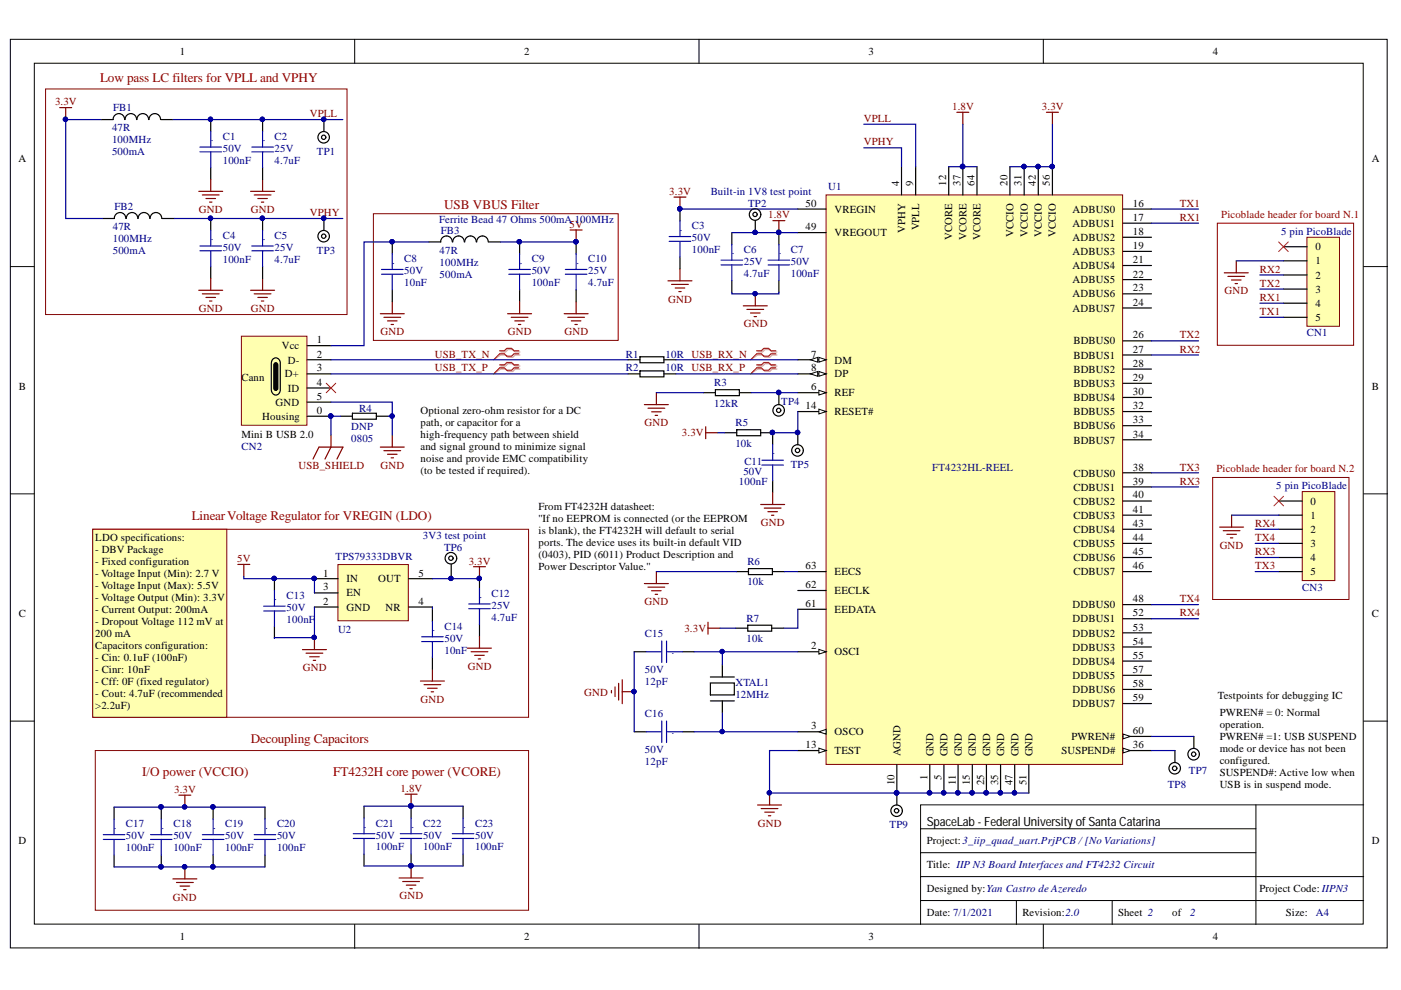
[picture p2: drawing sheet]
<svg xmlns="http://www.w3.org/2000/svg" width="297mm" height="210mm" viewBox="0 0 297 210" stroke-linecap="round" stroke-linejoin="round" font-family="sans-serif">
<defs><g id="words">
<g font-size="2.8" fill="#980000">
<text x="21.2" y="17.3">Low pass LC filters for VPLL and VPHY</text>
<text x="94.1" y="44.2">USB VBUS Filter</text>
<text x="40.6" y="110.2">Linear Voltage Regulator for VREGIN (LDO)</text>
<text x="53.2" y="157.5">Decoupling Capacitors</text>
<text x="30.2" y="164.5">I/O power (VCCIO)</text>
<text x="70.6" y="164.5">FT4232H core power (VCORE)</text>
</g>
<text font-size="2.7" x="196.5" y="175.2">SpaceLab - Federal University of Santa Catarina</text>
<g font-size="2.3">
<text x="38.1" y="11.6">1</text>
<text x="111.1" y="11.6">2</text>
<text x="184.1" y="11.6">3</text>
<text x="257.2" y="11.6">4</text>
<text x="3.9" y="34.4">A</text>
<text x="290.9" y="34.4">A</text>
<text x="190.7" y="39.3" transform="rotate(-90 190.7 39.3)">4</text>
<text x="193.6" y="39.3" transform="rotate(-90 193.6 39.3)">9</text>
<text x="200.6" y="39.3" transform="rotate(-90 200.6 39.3)">12</text>
<text x="203.7" y="39.3" transform="rotate(-90 203.7 39.3)">37</text>
<text x="206.6" y="39.3" transform="rotate(-90 206.6 39.3)">64</text>
<text x="213.6" y="39.3" transform="rotate(-90 213.6 39.3)">20</text>
<text x="216.6" y="39.3" transform="rotate(-90 216.6 39.3)">31</text>
<text x="219.6" y="39.3" transform="rotate(-90 219.6 39.3)">42</text>
<text x="222.6" y="39.3" transform="rotate(-90 222.6 39.3)">56</text>
<text x="170.8" y="43.8">50</text>
<text x="177" y="45.1">VREGIN</text>
<text x="227.4" y="45.1">ADBUS0</text>
<text x="240.2" y="43.8">16</text>
<text x="240.2" y="46.8">17</text>
<text x="170.8" y="48.8">49</text>
<text x="177" y="50.1">VREGOUT</text>
<text x="191.9" y="49.3" transform="rotate(-90 191.9 49.3)">VPHY</text>
<text x="194.9" y="48.8" transform="rotate(-90 194.9 48.8)">VPLL</text>
<text x="201.9" y="50.9" transform="rotate(-90 201.9 50.9)">VCORE</text>
<text x="204.9" y="50.9" transform="rotate(-90 204.9 50.9)">VCORE</text>
<text x="207.9" y="50.9" transform="rotate(-90 207.9 50.9)">VCORE</text>
<text x="214.9" y="50.2" transform="rotate(-90 214.9 50.2)">VCCIO</text>
<text x="217.9" y="50.2" transform="rotate(-90 217.9 50.2)">VCCIO</text>
<text x="220.9" y="50.2" transform="rotate(-90 220.9 50.2)">VCCIO</text>
<text x="223.9" y="50.2" transform="rotate(-90 223.9 50.2)">VCCIO</text>
<text x="227.4" y="48.1">ADBUS1</text>
<text x="227.4" y="51.1">ADBUS2</text>
<text x="240.2" y="49.8">18</text>
<text x="240.2" y="52.8">19</text>
<text x="278.9" y="53.1">0</text>
<text x="227.4" y="54.1">ADBUS3</text>
<text x="227.4" y="57.1">ADBUS4</text>
<text x="240.2" y="55.8">21</text>
<text x="240.2" y="58.8">22</text>
<text x="278.9" y="56.1">1</text>
<text x="278.9" y="59.1">2</text>
<text x="227.4" y="60.1">ADBUS5</text>
<text x="227.4" y="63.1">ADBUS6</text>
<text x="240.2" y="61.8">23</text>
<text x="240.2" y="64.8">24</text>
<text x="278.9" y="62">3</text>
<text x="278.9" y="65.1">4</text>
<text x="227.4" y="66.1">ADBUS7</text>
<text x="240.2" y="71.8">26</text>
<text x="278.9" y="68">5</text>
<text x="59.7" y="74">Vcc</text>
<text x="61" y="77.1">D-</text>
<text x="67.2" y="72.8">1</text>
<text x="67.2" y="75.8">2</text>
<text x="172" y="75.8">7</text>
<text x="177" y="77.1">DM</text>
<text x="227.6" y="73">BDBUS0</text>
<text x="227.6" y="76.1">BDBUS1</text>
<text x="240.2" y="74.8">27</text>
<text x="240.2" y="77.7">28</text>
<text x="4" y="82.6">B</text>
<text x="51.2" y="80.7">Cann</text>
<text x="51.2" y="83.2">ot</text>
<text x="60.4" y="80">D+</text>
<text x="61" y="83.1">ID</text>
<text x="67.2" y="78.8">3</text>
<text x="67.2" y="81.8">4</text>
<text x="172" y="82.7">6</text>
<text x="172" y="78.8">8</text>
<text x="177" y="84">REF</text>
<text x="177" y="80">DP</text>
<text x="227.6" y="79">BDBUS2</text>
<text x="227.6" y="82.1">BDBUS3</text>
<text x="240.2" y="80.8">29</text>
<text x="240.2" y="83.7">30</text>
<text x="290.9" y="82.6">B</text>
<text x="51.2" y="85.8">open</text>
<text x="51.2" y="88.3">file</text>
<text x="55.6" y="89.1">Housing</text>
<text x="58.4" y="86">GND</text>
<text x="67.2" y="84.8">5</text>
<text x="67.2" y="87.8">0</text>
<text x="89.2" y="87.8">Optional zero-ohm resistor for a DC</text>
<text x="170.8" y="86.8">14</text>
<text x="177" y="88">RESET#</text>
<text x="227.6" y="85">BDBUS4</text>
<text x="227.6" y="88">BDBUS5</text>
<text x="240.2" y="86.8">32</text>
<text x="240.2" y="89.7">33</text>
<text x="51.2" y="92.8">Mini B USB 2.0</text>
<text x="51.2" y="90.8">C:\Us</text>
<text x="51.2" y="93.4">ers\ya</text>
<text x="51.2" y="95.9">naz\O</text>
<text x="89.2" y="90.3">path, or capacitor for a</text>
<text x="89.2" y="92.9">high-frequency path between shield</text>
<text x="89.2" y="95.4">and signal ground to minimize signal</text>
<text x="227.6" y="91">BDBUS6</text>
<text x="227.6" y="94">BDBUS7</text>
<text x="240.2" y="92.8">34</text>
<text x="89.2" y="97.9">noise and provide EMC compatibility</text>
<text x="89.2" y="100.5">(to be tested if required).</text>
<text x="227.6" y="101">CDBUS0</text>
<text x="240.2" y="99.8">38</text>
<text x="227.6" y="104">CDBUS1</text>
<text x="227.6" y="107">CDBUS2</text>
<text x="240.2" y="102.7">39</text>
<text x="240.2" y="105.7">40</text>
<text x="277.9" y="107">0</text>
<text x="51.2" y="108.6">lho\S</text>
<text x="51.2" y="111.1">pace</text>
<text x="51.2" y="113.6">Lab\</text>
<text x="114.2" y="110.8">''If no EEPROM is connected (or the EEPROM</text>
<text x="114.2" y="113.3">is blank), the FT4232H will default to serial</text>
<text x="114.2" y="108.2">From FT4232H datasheet:</text>
<text x="227.6" y="110">CDBUS3</text>
<text x="227.6" y="112.9">CDBUS4</text>
<text x="240.2" y="108.7">41</text>
<text x="240.2" y="111.7">43</text>
<text x="277.9" y="110">1</text>
<text x="277.9" y="112.9">2</text>
<text x="20.2" y="114.7">LDO specifications:</text>
<text x="20.2" y="117.3">- DBV Package</text>
<text x="20.2" y="119.9">- Fixed configuration</text>
<text x="114.2" y="115.8">ports. The device uses its built-in default VID</text>
<text x="114.2" y="118.4">(0403), PID (6011) Product Description and</text>
<text x="227.6" y="116">CDBUS5</text>
<text x="227.6" y="118.9">CDBUS6</text>
<text x="240.2" y="114.7">44</text>
<text x="240.2" y="117.7">45</text>
<text x="277.9" y="116">3</text>
<text x="277.9" y="118.9">4</text>
<text x="20.2" y="122.4">- Voltage Input (Min): 2.7 V</text>
<text x="20.2" y="124.9">- Voltage Input (Max): 5.5V</text>
<text x="51.2" y="121.2">Boar</text>
<text x="51.2" y="123.8">d</text>
<text x="68.5" y="122.2">1</text>
<text x="68.5" y="125.2">3</text>
<text x="73.4" y="123.5">IN</text>
<text x="80.2" y="123.5">OUT</text>
<text x="88.7" y="122.2">5</text>
<text x="114.2" y="120.9">Power Descriptor Value.''</text>
<text x="170.8" y="124.7">62</text>
<text x="170.8" y="120.7">63</text>
<text x="177" y="126">EECLK</text>
<text x="177" y="122">EECS</text>
<text x="227.6" y="122">CDBUS7</text>
<text x="240.2" y="120.7">46</text>
<text x="277.9" y="122">5</text>
<text x="4" y="130.8">C</text>
<text x="20.2" y="127.5">- Voltage Output (Min): 3.3V</text>
<text x="20.2" y="130">- Current Output: 200mA</text>
<text x="51.2" y="131.4">Files\</text>
<text x="68.5" y="128.2">2</text>
<text x="73.4" y="129.5">GND</text>
<text x="73.4" y="126.5">EN</text>
<text x="81.7" y="129.5">NR</text>
<text x="88.7" y="128.2">4</text>
<text x="170.8" y="128.7">61</text>
<text x="177" y="130">EEDATA</text>
<text x="227.4" y="129">DDBUS0</text>
<text x="227.4" y="131.9">DDBUS1</text>
<text x="240.2" y="127.7">48</text>
<text x="240.2" y="130.7">52</text>
<text x="290.9" y="130.8">C</text>
<text x="20.2" y="132.5">- Dropout Voltage 112 mV at</text>
<text x="20.2" y="135.1">200 mA</text>
<text x="20.2" y="137.6">Capacitors configuration:</text>
<text x="172" y="137.7">2</text>
<text x="227.4" y="135">DDBUS2</text>
<text x="227.4" y="137.9">DDBUS3</text>
<text x="240.2" y="133.7">53</text>
<text x="240.2" y="136.7">54</text>
<text x="20.2" y="140.1">- Cin: 0.1uF (100nF)</text>
<text x="20.2" y="142.7">- Cinr: 10nF</text>
<text x="177" y="139">OSCI</text>
<text x="227.4" y="141">DDBUS4</text>
<text x="227.4" y="143.9">DDBUS5</text>
<text x="240.2" y="139.7">55</text>
<text x="240.2" y="142.7">57</text>
<text x="20.2" y="145.2">- Cff: 0F (fixed regulator)</text>
<text x="20.2" y="147.7">- Cout: 4.7uF (recommended</text>
<text x="227.4" y="147">DDBUS6</text>
<text x="227.4" y="149.9">DDBUS7</text>
<text x="240.2" y="145.7">58</text>
<text x="240.2" y="148.7">59</text>
<text x="258.2" y="148.2">Testpoints for debugging IC</text>
<text x="20.2" y="150.3">&gt;2.2uF)</text>
<text x="51.2" y="151.7">.svg.p</text>
<text x="172" y="154.7">3</text>
<text x="177" y="155.9">OSCO</text>
<text x="240.2" y="155.7">60</text>
<text x="258.6" y="151.8">PWREN# = 0: Normal</text>
<text x="258.6" y="154.3">operation.</text>
<text x="170.8" y="158.6">13</text>
<text x="177" y="159.9">TEST</text>
<text x="190.9" y="160.4" transform="rotate(-90 190.9 160.4)">AGND</text>
<text x="197.9" y="160.4" transform="rotate(-90 197.9 160.4)">GND</text>
<text x="200.9" y="160.4" transform="rotate(-90 200.9 160.4)">GND</text>
<text x="203.9" y="160.4" transform="rotate(-90 203.9 160.4)">GND</text>
<text x="206.9" y="160.4" transform="rotate(-90 206.9 160.4)">GND</text>
<text x="209.9" y="160.4" transform="rotate(-90 209.9 160.4)">GND</text>
<text x="212.9" y="160.4" transform="rotate(-90 212.9 160.4)">GND</text>
<text x="215.9" y="160.4" transform="rotate(-90 215.9 160.4)">GND</text>
<text x="218.9" y="160.4" transform="rotate(-90 218.9 160.4)">GND</text>
<text x="225" y="159.9">SUSPEND#</text>
<text x="227.2" y="156.9">PWREN#</text>
<text x="240.2" y="158.6">36</text>
<text x="258.6" y="156.8">PWREN# =1: USB SUSPEND</text>
<text x="258.6" y="159.4">mode or device has not been</text>
<text x="258.6" y="161.9">configured.</text>
<text x="189.6" y="166.5" transform="rotate(-90 189.6 166.5)">10</text>
<text x="196.7" y="165.3" transform="rotate(-90 196.7 165.3)">1</text>
<text x="199.6" y="165.3" transform="rotate(-90 199.6 165.3)">5</text>
<text x="202.7" y="166.4" transform="rotate(-90 202.7 166.4)">11</text>
<text x="205.6" y="166.5" transform="rotate(-90 205.6 166.5)">15</text>
<text x="208.7" y="166.5" transform="rotate(-90 208.7 166.5)">25</text>
<text x="211.6" y="166.5" transform="rotate(-90 211.6 166.5)">35</text>
<text x="214.7" y="166.5" transform="rotate(-90 214.7 166.5)">47</text>
<text x="217.6" y="166.5" transform="rotate(-90 217.6 166.5)">51</text>
<text x="258.6" y="164.4">SUSPEND#: Active low when</text>
<text x="258.6" y="167">USB is in suspend mode.</text>
<text x="3.9" y="179">D</text>
<text x="196.5" y="179">Project:3_iip_quad_uart.PrjPCB /[No Variations]</text>
<text x="290.9" y="179">D</text>
<text x="196.5" y="184.1">Title: IIP N3 Board Interfaces and FT4232 Circuit</text>
<text x="196.5" y="189.2">Designed by:Yan Castro de Azeredo</text>
<text x="267" y="189.2">Project Code: IIPN3</text>
<text x="196.5" y="194.2">Date: 7/1/2021</text>
<text x="216.8" y="194.2">Revision:2.0</text>
<text x="237" y="194.2">Sheet 2</text>
<text x="248.5" y="194.2">of</text>
<text x="272.6" y="194.2">Size:</text>
<text x="38.1" y="199.3">1</text>
<text x="111.1" y="199.3">2</text>
<text x="184.1" y="199.3">3</text>
<text x="257.2" y="199.3">4</text>
</g>
<g font-size="2.3" fill="#800000">
<text x="11.7" y="22.3">3.3V</text>
<text x="201.9" y="23.3">1.8V</text>
<text x="220.9" y="23.3">3.3V</text>
<text x="65.7" y="24.8">VPLL</text>
<text x="183.1" y="25.8">VPLL</text>
<text x="183.1" y="30.8">VPHY</text>
<text x="141.9" y="41.3">3.3V</text>
<text x="42.2" y="45.2">GND</text>
<text x="53.2" y="45.2">GND</text>
<text x="65.7" y="45.8">VPHY</text>
<text x="162.8" y="46.3">1.8V</text>
<text x="250.1" y="43.8">TX1</text>
<text x="250.1" y="46.8">RX1</text>
<text x="120.8" y="48.3">5V</text>
<text x="267.1" y="57.8">RX2</text>
<text x="141.6" y="64.2">GND</text>
<text x="259.6" y="62.4">GND</text>
<text x="267.1" y="60.8">TX2</text>
<text x="267.1" y="63.8">RX1</text>
<text x="42.2" y="66.1">GND</text>
<text x="53.2" y="66.1">GND</text>
<text x="80.7" y="71.1">GND</text>
<text x="107.7" y="71.1">GND</text>
<text x="119.7" y="71.1">GND</text>
<text x="157.7" y="69.4">GND</text>
<text x="250.1" y="71.8">TX2</text>
<text x="267.1" y="66.8">TX1</text>
<text x="92.2" y="75.8">USB_TX_N</text>
<text x="146.6" y="75.8">USB_RX_N</text>
<text x="250.1" y="74.8">RX2</text>
<text x="92.2" y="78.8">USB_TX_P</text>
<text x="146.6" y="78.8">USB_RX_P</text>
<text x="136.6" y="90.4">GND</text>
<text x="144.6" y="92.5">3.3V</text>
<text x="63.3" y="99.4">USB_SHIELD</text>
<text x="80.7" y="99.4">GND</text>
<text x="250.1" y="99.8">TX3</text>
<text x="250.1" y="102.7">RX3</text>
<text x="161.3" y="111.5">GND</text>
<text x="266.1" y="111.7">RX4</text>
<text x="50.3" y="119.2">5ral</text>
<text x="51.5" y="119.2">V</text>
<text x="99.4" y="119.7">3.3V</text>
<text x="258.6" y="116.3">GND</text>
<text x="266.1" y="114.7">TX4</text>
<text x="266.1" y="117.7">RX3</text>
<text x="266.1" y="120.7">TX3</text>
<text x="136.6" y="128.3">GND</text>
<text x="250.1" y="127.7">TX4</text>
<text x="250.1" y="130.7">RX4</text>
<text x="145.1" y="134">3.3V</text>
<text x="64.2" y="142.3">GND</text>
<text x="99.2" y="142">GND</text>
<text x="89.2" y="149">GND</text>
<text x="123.9" y="147.5">GND</text>
<text x="84.9" y="167.9">1.8V</text>
<text x="36.9" y="168.1">3.3V</text>
<text x="160.6" y="175.3">GND</text>
<text x="36.7" y="191">GND</text>
<text x="84.7" y="190.7">GND</text>
</g>
<g font-size="2.3" fill="#000080">
<text x="24" y="23.6">FB1</text>
<text x="23.7" y="27.9">47R</text>
<text x="44.7" y="30">.</text>
<text x="47.2" y="29.7">C1</text>
<text x="55.7" y="30">.</text>
<text x="58.2" y="29.7">C2</text>
<text x="23.7" y="30.4">100MHz</text>
<text x="23.7" y="32.9">500mA</text>
<text x="47.2" y="32.2">50V</text>
<text x="47.2" y="34.8">100nF</text>
<text x="58.2" y="32.2">25V</text>
<text x="58.2" y="34.8">4.7uF</text>
<text x="67.2" y="32.8">TP1</text>
<text x="150.7" y="41.4">Built-in 1V8 test point</text>
<text x="175.6" y="40.3">U1</text>
<text x="24.3" y="44.6">FB2</text>
<text x="93.1" y="47.4">Ferrite Bead 47 Ohms 500mA 100MHz</text>
<text x="158.6" y="43.8">TP2</text>
<text x="23.9" y="48.8">47R</text>
<text x="23.9" y="51.3">100MHz</text>
<text x="23.9" y="53.9">500mA</text>
<text x="44.7" y="50.9">.</text>
<text x="47.2" y="53.2">50V</text>
<text x="47.2" y="50.6">C4</text>
<text x="55.7" y="50.9">.</text>
<text x="58.2" y="53.2">25V</text>
<text x="58.2" y="50.6">C5</text>
<text x="67.2" y="53.8">TP3</text>
<text x="93.2" y="53.9">47R</text>
<text x="93.5" y="49.6">FB3</text>
<text x="144.2" y="48.9">.</text>
<text x="146.7" y="51.2">50V</text>
<text x="146.7" y="53.7">100nF</text>
<text x="146.7" y="48.6">C3</text>
<text x="155.2" y="53.9">.</text>
<text x="157.7" y="53.6">C6</text>
<text x="165.1" y="53.9">.</text>
<text x="167.7" y="53.6">C7</text>
<text x="271.6" y="49.8">5 pin PicoBlade</text>
<text x="47.2" y="55.7">100nF</text>
<text x="58.2" y="55.7">4.7uF</text>
<text x="83.2" y="55.9">.</text>
<text x="85.7" y="58.2">50V</text>
<text x="85.7" y="55.6">C8</text>
<text x="93.2" y="56.4">100MHz</text>
<text x="93.2" y="58.9">500mA</text>
<text x="110.2" y="55.9">.</text>
<text x="112.7" y="58.2">50V</text>
<text x="112.7" y="55.6">C9</text>
<text x="122.2" y="55.9">.</text>
<text x="124.7" y="58.2">25V</text>
<text x="124.7" y="55.6">C10</text>
<text x="157.7" y="56.1">25V</text>
<text x="157.7" y="58.7">4.7uF</text>
<text x="167.7" y="56.1">50V</text>
<text x="167.7" y="58.7">100nF</text>
<text x="85.7" y="60.7">10nF</text>
<text x="112.7" y="60.7">100nF</text>
<text x="124.7" y="60.7">4.7uF</text>
<text x="277.1" y="71.3">CN1</text>
<text x="132.7" y="75.8">R1</text>
<text x="141.1" y="75.8">10R</text>
<text x="132.7" y="78.8">R2</text>
<text x="141.1" y="78.8">10R</text>
<text x="151.4" y="81.9">R3</text>
<text x="76.1" y="87.3">R4</text>
<text x="151.4" y="86.2">12kR</text>
<text x="165.6" y="85.8">TP4</text>
<text x="51.2" y="95.3">CN2</text>
<text x="74.5" y="93.7">0805</text>
<text x="74.5" y="91.2">DNP</text>
<text x="155.9" y="94.7">10k</text>
<text x="155.9" y="90.3">R5</text>
<text x="157.6" y="100.7">50V</text>
<text x="157.9" y="98.6">C11</text>
<text x="163.8" y="96.3">.</text>
<text x="167.7" y="99.3">TP5</text>
<text x="197.7" y="99.8">FT4232HL-REEL</text>
<text x="156.7" y="102.7">100nF</text>
<text x="270.6" y="103.7">5 pin PicoBlade</text>
<text x="71.2" y="118.7">TPS79333DBVR</text>
<text x="89.7" y="114.2">3V3 test point</text>
<text x="94.1" y="116.7">TP6</text>
<text x="158.5" y="119.8">R6</text>
<text x="158.5" y="124.1">10k</text>
<text x="276.1" y="125.3">CN3</text>
<text x="58.1" y="127.3">.</text>
<text x="60.8" y="129.6">50V</text>
<text x="60.8" y="127">C13</text>
<text x="101.7" y="126.8">.</text>
<text x="104.2" y="129.1">25V</text>
<text x="104.2" y="131.6">4.7uF</text>
<text x="104.2" y="126.5">C12</text>
<text x="158.3" y="131.8">R7</text>
<text x="60.8" y="132.1">100nF</text>
<text x="71.7" y="134.2">U2</text>
<text x="91.7" y="133.8">.</text>
<text x="94.2" y="136.1">50V</text>
<text x="94.2" y="133.5">C14</text>
<text x="136.7" y="135.2">C15</text>
<text x="158.3" y="136.1">10k</text>
<text x="94.2" y="138.6">10nF</text>
<text x="136.7" y="142.7">50V</text>
<text x="142.6" y="138.2" transform="rotate(90 142.6 138.2)">.</text>
<text x="136.7" y="145.3">12pF</text>
<text x="155.9" y="147.9">12MHz</text>
<text x="155.9" y="145.4">XTAL1</text>
<text x="136.7" y="152.1">C16</text>
<text x="142.6" y="155.2" transform="rotate(90 142.6 155.2)">.</text>
<text x="136.7" y="159.7">50V</text>
<text x="136.7" y="162.3">12pF</text>
<text x="247.6" y="167.1">TP8</text>
<text x="252.1" y="164.1">TP7</text>
<text x="24.2" y="175.7">.</text>
<text x="26.7" y="178">50V</text>
<text x="26.7" y="175.4">C17</text>
<text x="34.2" y="175.7">.</text>
<text x="36.8" y="178">50V</text>
<text x="36.8" y="175.4">C18</text>
<text x="45.2" y="175.7">.</text>
<text x="47.7" y="178">50V</text>
<text x="47.7" y="175.4">C19</text>
<text x="56.2" y="175.7">.</text>
<text x="58.7" y="178">50V</text>
<text x="58.7" y="175.4">C20</text>
<text x="77.2" y="175.5">.</text>
<text x="79.7" y="177.8">50V</text>
<text x="79.7" y="175.3">C21</text>
<text x="87.2" y="175.5">.</text>
<text x="89.7" y="177.8">50V</text>
<text x="89.7" y="175.3">C22</text>
<text x="98.2" y="175.5">.</text>
<text x="100.7" y="177.8">50V</text>
<text x="100.7" y="175.3">C23</text>
<text x="188.6" y="175.6">TP9</text>
<text x="26.7" y="180.5">100nF</text>
<text x="36.8" y="180.5">100nF</text>
<text x="47.7" y="180.5">100nF</text>
<text x="58.7" y="180.5">100nF</text>
<text x="79.7" y="180.3">100nF</text>
<text x="89.7" y="180.3">100nF</text>
<text x="100.7" y="180.3">100nF</text>
<text x="252.3" y="194.2">2</text>
<text x="279" y="194.2">A4</text>
</g>
<g font-size="2.3" fill="#980000">
<text x="258.9" y="46.2">Picoblade header for board N.1</text>
<text x="257.9" y="100">Picoblade header for board N.2</text>
</g>
</g></defs>
<g fill="#fff" stroke="#000" stroke-width=".21">
<path d="M2.2 8.3h291.9v192.7h-291.9z"/>
<path d="M7.3 13.4h281.7v182.5h-281.7z"/>
</g>
<g fill="none" stroke="#000" stroke-width=".21">
<path d="M75.2 8.3v5.1M148.2 8.3v5.1M221.2 8.3v5.1M2.2 56.5h5.1M289.1 56.5h5.1M2.2 104.7h5.1M289.1 104.7h5.1M2.2 152.9h5.1M289.1 152.9h5.1M195.2 175.7h71.1M266.3 170.6v25.4M289.1 170.6h-93.9v25.4"/>
<path d="M75.2 196v5.1M148.2 196v5.1M195.2 190.9h93.9M195.2 185.9h93.9M195.2 180.8h71.1M215.5 190.9v5.1M221.2 196v5.1M235.8 190.9v5.1"/>
</g>
<path d="M175.1 41.3h62.9v120.8h-62.9z" fill="#ffffb0" stroke="#800000" stroke-width=".21"/>
<path d="M169.2 138.2h5.9M197.1 162.2v5.9" fill="none" stroke="#000" stroke-width=".25"/>
<circle cx="197.1" cy="168.1" r=".46" fill="#000080" stroke="#000080" stroke-width=".21"/>
<path d="M173.6 137.7l1.5 .5-1.5 .5z" fill="#fff"/>
<path d="M173.6 137.7l1.5 .5-1.5 .5z" fill="none" stroke="#000" stroke-width=".21"/>
<path d="M169.2 155.2h5.9" fill="none" stroke="#000" stroke-width=".25"/>
<path d="M173.6 155.2l1.5-.6v1.1z" fill="#fff"/>
<path d="M173.6 155.2l1.5-.6v1.1z" fill="none" stroke="#000" stroke-width=".21"/>
<path d="M191.1 35.3v6M169.2 83.3h5.9M200.1 162.2v5.9" fill="none" stroke="#000" stroke-width=".25"/>
<circle cx="200.1" cy="168.1" r=".46" fill="#000080" stroke="#000080" stroke-width=".21"/>
<path d="M173.6 82.7l1.5 .6-1.5 .5z" fill="#fff"/>
<path d="M173.6 82.7l1.5 .6-1.5 .5z" fill="none" stroke="#000" stroke-width=".21"/>
<path d="M169.2 76.3h5.9" fill="none" stroke="#000" stroke-width=".25"/>
<path d="M173.6 75.8l1.5 .5-1.5 .5z" fill="#fff"/>
<path d="M173.6 75.8l1.5 .5-1.5 .5z" fill="none" stroke="#000" stroke-width=".21"/>
<path d="M171.8 76.3l1.6-.5v1z" fill="#fff"/>
<path d="M171.8 76.3l1.6-.5v1z" fill="none" stroke="#000" stroke-width=".21"/>
<path d="M169.2 79.3h5.9" fill="none" stroke="#000" stroke-width=".25"/>
<path d="M173.6 78.8l1.5 .5-1.5 .5z" fill="#fff"/>
<path d="M173.6 78.8l1.5 .5-1.5 .5z" fill="none" stroke="#000" stroke-width=".21"/>
<path d="M171.8 79.3l1.6-.5v1z" fill="#fff"/>
<path d="M171.8 79.3l1.6-.5v1z" fill="none" stroke="#000" stroke-width=".21"/>
<path d="M194.1 35.3v6M201.1 35.3v6M169.2 159.1h5.9M190.2 162.2v5.9M203.1 162.2v5.9" fill="none" stroke="#000" stroke-width=".25"/>
<g fill="#000080" stroke="#000080" stroke-width=".21">
<circle cx="190.1" cy="168.1" r=".46"/>
<circle cx="203.1" cy="168.1" r=".46"/>
</g>
<path d="M173.6 158.6l1.5 .5-1.5 .5z" fill="#fff"/>
<path d="M173.6 158.6l1.5 .5-1.5 .5z" fill="none" stroke="#000" stroke-width=".21"/>
<path d="M169.2 87.3h5.9" fill="none" stroke="#000" stroke-width=".25"/>
<path d="M173.6 86.8l1.5 .5-1.5 .5z" fill="#fff"/>
<path d="M173.6 86.8l1.5 .5-1.5 .5z" fill="none" stroke="#000" stroke-width=".21"/>
<g fill="none" stroke="#000" stroke-width=".25">
<path d="M214.1 35.3v6M217.1 35.3v6M238.1 44.3h6M238.1 47.3h6M238.1 50.3h6M238.1 53.3h6M238.1 56.3h6M238.1 59.3h6M238.1 62.3h6M238.1 65.3h6M238.1 72.3h6M238.1 75.3h6"/>
<path d="M238.1 78.3h6M238.1 81.3h6M238.1 84.3h6M238.1 87.3h6M238.1 90.3h6M238.1 93.2h6M238.1 159.1h6M206.1 162.2v5.9M209.1 162.2v5.9M212.1 162.2v5.9"/>
</g>
<g fill="#000080" stroke="#000080" stroke-width=".21">
<circle cx="206.1" cy="168.1" r=".46"/>
<circle cx="209.1" cy="168.1" r=".46"/>
<circle cx="217.1" cy="35.3" r=".46"/>
<circle cx="212.1" cy="168.1" r=".46"/>
</g>
<path d="M238.1 158.6l1.5 .5-1.5 .5z" fill="#fff"/>
<path d="M238.1 158.6l1.5 .5-1.5 .5z" fill="none" stroke="#000" stroke-width=".21"/>
<g fill="none" stroke="#000" stroke-width=".25">
<path d="M204.1 35.3v6M220.1 35.3v6M223.1 35.3v6M169.2 49.3h5.9M169.2 44.3h5.9M238.1 100.2h6M238.1 103.2h6M238.1 106.2h6M238.1 109.2h6M238.1 112.2h6M238.1 115.2h6M238.1 118.2h6"/>
<path d="M238.1 121.2h6M238.1 128.2h6M238.1 131.2h6M238.1 134.2h6M238.1 137.2h6M238.1 140.2h6M238.1 143.2h6M238.1 146.2h6M238.1 149.2h6M238.1 156.1h6M215.1 162.2v5.9M218.1 162.2v5.9"/>
</g>
<g fill="#000080" stroke="#000080" stroke-width=".21">
<circle cx="204.1" cy="35.3" r=".47"/>
<circle cx="220.1" cy="35.3" r=".46"/>
<circle cx="215.1" cy="168.1" r=".46"/>
<circle cx="223.1" cy="35.3" r=".47"/>
</g>
<path d="M238.1 155.6l1.5 .5-1.5 .5z" fill="#fff"/>
<path d="M238.1 155.6l1.5 .5-1.5 .5z" fill="none" stroke="#000" stroke-width=".21"/>
<g fill="none" stroke="#000" stroke-width=".25">
<path d="M207.1 35.3v6M134.5 138.2h2.5M144.6 138.2h2.6M169.2 129.2h5.9M169.2 125.2h5.9M169.2 121.2h5.9M134.5 155.2h2.5M144.6 155.2h2.6M150.6 144.8h5.1v2.5h-5.1zM150.6 143.5h5.1M150.6 148.6h5.1M153.2 141v2.5"/>
<path d="M153.2 148.6v2.5"/>
</g>
<g fill="#000080" stroke="#000080" stroke-width=".21">
<circle cx="197.1" cy="168.1" r=".46"/>
<circle cx="200.1" cy="168.1" r=".46"/>
<circle cx="190.1" cy="168.1" r=".46"/>
<circle cx="203.1" cy="168.1" r=".46"/>
<circle cx="206.1" cy="168.1" r=".46"/>
<circle cx="209.1" cy="168.1" r=".46"/>
<circle cx="217.1" cy="35.3" r=".46"/>
<circle cx="212.1" cy="168.1" r=".46"/>
<circle cx="204.1" cy="35.3" r=".47"/>
<circle cx="220.1" cy="35.3" r=".46"/>
<circle cx="215.1" cy="168.1" r=".46"/>
<circle cx="223.1" cy="35.3" r=".47"/>
</g>
<path d="M137 138.2h3.3M140.3 135.9v4.6M141.3 138.2h3.3M141.3 135.9v4.6M137 155.2h3.3M140.3 152.9v4.5M141.3 152.9v4.5M141.3 155.2h3.3" fill="none" stroke="#00f" stroke-width=".25"/>
<path d="M71.6 119.7h15v11.9h-15z" fill="#ffffb0" stroke="#800000" stroke-width=".21"/>
<g fill="none" stroke="#000" stroke-width=".25">
<path d="M66.7 122.7h5M66.7 128.7h5M66.7 125.7h5M86.7 122.7h5M86.7 128.7h5M24.2 171.1v2.6M34.2 171.1v2.6M45.2 171.1v2.6M56.2 171.1v2.6M77.2 170.9v2.6M87.2 170.9v2.6M98.2 170.9v2.6"/>
<path d="M24.2 181.3v2.5M34.2 181.3v2.5M45.2 181.3v2.5M56.2 181.3v2.5M77.2 181.1v2.5M87.2 181.1v2.5M98.2 181.1v2.5"/>
</g>
<g fill="#000080" stroke="#000080" stroke-width=".21">
<circle cx="66.6" cy="122.6" r=".46"/>
<circle cx="101.6" cy="122.6" r=".46"/>
<circle cx="34.1" cy="171.1" r=".46"/>
<circle cx="34.1" cy="183.8" r=".47"/>
<circle cx="45.1" cy="171.1" r=".46"/>
<circle cx="45.1" cy="183.8" r=".46"/>
<circle cx="39.1" cy="183.8" r=".47"/>
<circle cx="87.1" cy="170.9" r=".46"/>
<circle cx="87.1" cy="183.6" r=".46"/>
</g>
<g fill="none" stroke="#800000" stroke-width=".25">
<path d="M100.4 120.2h2.5M101.7 120.2v2.5M89.1 144.4h5.1M89.9 145.2h3.6M90.7 145.9h2M91.4 146.7h.5M91.7 141.9v2.5M36.7 186.3h5M37.4 187.1h3.6M38.2 187.9h2M38.9 188.6h.5M39.2 183.8v2.5"/>
<path d="M84.6 186.1h5.1M85.4 186.9h3.5M86.1 187.7h2.1M86.9 188.4h.5M87.2 183.6v2.5"/>
</g>
<g fill="none" stroke="#00f" stroke-width=".25">
<path d="M21.9 178h4.6M21.9 177h4.6M24.2 173.7v3.3M24.2 178v3.3M31.9 178h4.6M31.9 177h4.6M34.2 173.7v3.3M34.2 178v3.3M42.9 178h4.6M42.9 177h4.6M45.2 173.7v3.3M45.2 178v3.3"/>
<path d="M53.9 178h4.6M53.9 177h4.6M56.2 173.7v3.3M56.2 178v3.3M74.9 177.8h4.6M74.9 176.8h4.6M77.2 173.5v3.3M77.2 177.8v3.3M84.9 177.8h4.5M84.9 176.8h4.5M87.2 173.5v3.3M87.2 177.8v3.3"/>
<path d="M95.9 177.8h4.6M95.9 176.8h4.6M98.2 173.5v3.3M98.2 177.8v3.3"/>
</g>
<path d="M51.2 71.3h13.9v18.9h-13.9z" fill="#ffffb0" stroke="#800000" stroke-width=".21"/>
<path d="M58.3 77a.45 .45 0 0 1 .6 .4v4.9a.45 .45 0 0 1-.4 .5 .45 .45 0 0 1-.5-.5v-4.9z" fill="#000" stroke="#000" stroke-width=".21"/>
<g fill="none" stroke="#000" stroke-width=".25">
<path d="M83.2 51.3v2.5M110.2 51.3v2.5M122.2 51.3v2.5M57.9 76.1a.95 .95 0 0 1 1.1-.1 .95 .95 0 0 1 .4 1v5.6a.97 .97 0 0 1-.9 1.2 .97 .97 0 0 1-1-1.2v-5.6zM65.2 73.3h5M65.2 76.3h5M65.2 79.3h5M83.2 61.4v2.6M110.2 61.4v2.6M122.2 61.4v2.6M65.2 82.3h5M65.2 85.3h5"/>
<path d="M65.2 88.2h5M91.7 129.2v2.5M91.7 139.3v2.6M101.7 122.2v2.5M101.7 132.4v2.5"/>
</g>
<g fill="#000080" stroke="#000080" stroke-width=".21">
<circle cx="70.1" cy="88.2" r=".46"/>
<circle cx="110.1" cy="51.2" r=".46"/>
<circle cx="122.1" cy="51.2" r=".46"/>
<circle cx="83.1" cy="51.2" r=".46"/>
<circle cx="66.6" cy="135.1" r=".46"/>
</g>
<path d="M79.2 45.3h51.9v26.9h-51.9zM19.7 112.2h92.4v39.9h-92.4z" fill="none" stroke="#800000" stroke-width=".21"/>
<g fill="none" stroke="#00f" stroke-width=".25">
<path d="M80.9 58.1h4.6M80.9 57.1h4.6M83.2 53.8v3.3M83.2 58.1v3.3M107.9 58.1h4.6M107.9 57.1h4.6M110.2 53.8v3.3M110.2 58.1v3.3M119.9 58.1h4.5M119.9 57.1h4.5M122.2 53.8v3.3M122.2 58.1v3.3"/>
<path d="M89.4 136h4.6M89.4 135h4.6M91.7 131.7v3.3M91.7 136v3.3M99.4 129.1h4.5M99.4 128h4.5M101.7 124.7v3.3M101.7 129.1v3.3"/>
</g>
<g fill="none" stroke="#800000" stroke-width=".25">
<path d="M120.9 48.8h2.5M122.2 48.8v2.5M80.6 66.5h5.1M81.4 67.3h3.6M82.2 68h2M82.9 68.8h.5M83.2 64v2.5M107.6 66.5h5.1M108.4 67.3h3.5M109.1 68h2.1M109.9 68.8h.5M110.2 64v2.5"/>
<path d="M119.6 66.5h5.1M120.4 67.3h3.5M121.1 68h2.1M121.9 68.8h.5M122.2 64v2.5M50.4 119.7h2.6M51.7 119.7v2.5M64.1 137.7h5.1M64.9 138.5h3.5M65.7 139.3h2M66.7 135.2v2.5M99.1 137.4h5.1"/>
<path d="M99.9 138.2h3.5M100.6 138.9h2.1M101.4 139.7h.5M101.7 134.9v2.5M66.4 140h.5"/>
</g>
<path d="M19.7 112.2h28.4v39.9h-28.4z" fill="#ffffb0" stroke="#800000" stroke-width=".21"/>
<path d="M69.2 81.3l2 2M71.2 81.3l-2 2" fill="none" stroke="#f00" stroke-width=".21"/>
<g fill="none" stroke="#800000" stroke-width=".25">
<path d="M44.7 38v2.6M55.7 38v2.6M202.9 23.8h2.5M204.1 23.8v2.5M221.9 23.8h2.5M223.1 23.8v2.5M42.1 40.6h5.1M42.9 41.3h3.6M43.7 42.1h2M44.4 42.9h.5M44.7 59v2.5M53.1 40.6h5.1"/>
<path d="M53.9 41.3h3.6M54.7 42.1h2M55.4 42.9h.5M55.7 59v2.5M141.6 59.5h5.1M142.9 41.8h2.5M144.2 41.8v2.5M144.2 57v2.5M163.9 46.8h2.5M165.1 46.8v2.5M42.1 61.5h5.1M42.9 62.3h3.6"/>
<path d="M43.7 63.1h2M44.4 63.8h.5M53.1 61.5h5.1M53.9 62.3h3.6M54.7 63.1h2M55.4 63.8h.5M142.4 60.3h3.5M143.1 61.1h2.1M143.9 61.8h.5M157.6 64.8h5.1M158.4 65.6h3.5M159.1 66.4h2.1"/>
<path d="M159.9 67.1h.5M160.1 62.3v2.5M66.4 97.3l1.2-2.5h5.1l-1.3 2.5M70.2 92.3v2.5l-1.3 2.5M80.6 94.8h5.1M81.4 95.6h3.6M82.2 96.3h2M82.9 97.1h.5M83.2 92.3v2.5M136.6 85.8h5.1M137.4 86.6h3.5M138.1 87.3h2.1"/>
<path d="M138.9 88.1h.5M139.2 83.3v2.5M149.6 90.5v2.5M149.6 91.7h2.6M136.6 123.7h5.1M137.4 124.5h3.5M138.1 125.3h2.1M138.9 126h.5M139.2 121.2v2.5M150.1 131.9v2.6M150.1 133.2h2.5M37.9 168.6h2.6"/>
<path d="M39.2 168.6v2.5M85.9 168.4h2.5M87.2 168.4v2.5"/>
</g>
<g fill="none" stroke="#000" stroke-width=".25">
<path d="M44.7 25.4v2.5M44.7 35.5v2.5M55.7 25.4v2.5M55.7 35.5v2.5M44.7 46.3v2.6M44.7 56.5v2.5M55.7 46.3v2.6M55.7 56.5v2.5M144.2 44.3v2.6M144.2 54.5v2.5M155.2 49.3v2.6M155.2 59.5v2.5"/>
<path d="M165.1 49.3v2.6M165.1 59.5v2.5M72.2 88.2h2.5M74.7 87.6h5.1v1.3h-5.1zM79.8 88.2h2.5M149.1 83.3h2.6M151.7 82.6h5.1v1.3h-5.1zM156.8 83.3h2.5M156 133.2h2.5M156.2 121.2h2.5M158.5 132.6h5.1v1.2h-5.1zM158.7 120.6h5.1v1.2h-5.1z"/>
<path d="M163.6 133.2h2.6M163.8 121.2h2.5M249.1 159.1v2.6M253.1 156.1v2.6"/>
<circle cx="253.1" cy="159.9" r=".46"/>
<circle cx="253.1" cy="159.9" r="1.22"/>
<circle cx="249" cy="162.9" r=".47"/>
<circle cx="249.1" cy="162.9" r="1.22"/>
</g>
<g fill="#000080" stroke="#000080" stroke-width=".21">
<circle cx="44.6" cy="25.3" r=".46"/>
<circle cx="44.6" cy="46.3" r=".46"/>
<circle cx="55.6" cy="25.3" r=".46"/>
<circle cx="55.6" cy="46.3" r=".46"/>
<circle cx="144.1" cy="44.3" r=".46"/>
<circle cx="165.1" cy="49.3" r=".46"/>
<circle cx="160.1" cy="62.3" r=".46"/>
<circle cx="39.1" cy="171.1" r=".46"/>
<circle cx="87.1" cy="170.9" r=".46"/>
</g>
<g fill="none" stroke="#00f" stroke-width=".25">
<path d="M42.4 32.2h4.6M42.4 31.2h4.6M44.7 27.9v3.3M44.7 32.2v3.3M53.4 32.2h4.6M53.4 31.2h4.6M55.7 27.9v3.3M55.7 32.2v3.3M42.4 53.2h4.6M42.4 52.2h4.6M44.7 48.9v3.3M44.7 53.2v3.3"/>
<path d="M53.4 53.2h4.6M53.4 52.2h4.6M55.7 48.9v3.3M55.7 53.2v3.3M141.9 51.2h4.6M141.9 50.2h4.6M144.2 46.9v3.3M144.2 51.2v3.3M152.9 56.2h4.5M152.9 55.2h4.5M155.2 51.9v3.3M155.2 56.2v3.3"/>
<path d="M162.9 56.2h4.5M162.9 55.2h4.5M165.1 51.9v3.3M165.1 56.2v3.3"/>
</g>
<path d="M20.2 159.1h91.9v33.9h-91.9z" fill="none" stroke="#800000" stroke-width=".21"/>
<path d="M277.1 50.3h6.9v18.9h-6.9z" fill="#ffffb0" stroke="#800000" stroke-width=".21"/>
<path d="M272.1 55.3h5M272.1 58.3h5M272.1 52.3h5M272.1 61.3h5M272.1 64.3h5M272.1 67.3h5" fill="none" stroke="#000" stroke-width=".25"/>
<path d="M276.1 104.2h6.9v18.9h-6.9z" fill="#ffffb0" stroke="#800000" stroke-width=".21"/>
<g fill="none" stroke="#000" stroke-width=".25">
<path d="M21.4 25.4h2.6M26.4 25.3a1.22 1.22 0 0 0-1.2-1.2 1.22 1.22 0 0 0-1.2 1.3M29 25.3a1.22 1.22 0 0 0-1.3-1.2 1.22 1.22 0 0 0-1.2 1.3M31.5 25.3a1.23 1.23 0 0 0-1.2-1.2 1.23 1.23 0 0 0-1.3 1.3M34 25.3a1.22 1.22 0 0 0-1.2-1.2 1.22 1.22 0 0 0-1.2 1.3M34.1 25.4h2.6M68.7 25.4v2.5M26.7 46.3a1.22 1.22 0 0 0-1.2-1.2 1.22 1.22 0 0 0-1.3 1.2h-2.5M29.2 46.3a1.22 1.22 0 0 0-1.2-1.2 1.22 1.22 0 0 0-1.2 1.2M31.8 46.3a1.23 1.23 0 0 0-1.3-1.2 1.23 1.23 0 0 0-1.2 1.2M34.3 46.3a1.23 1.23 0 0 0-1.2-1.2 1.23 1.23 0 0 0-1.3 1.2M34.4 46.3h2.5"/>
<path d="M68.7 46.3v2.6M95.9 51.3a1.23 1.23 0 0 0-1.2-1.3 1.23 1.23 0 0 0-1.3 1.3h-2.5M98.4 51.3a1.22 1.22 0 0 0-1.2-1.3 1.22 1.22 0 0 0-1.2 1.3M101 51.3a1.22 1.22 0 0 0-1.2-1.3 1.22 1.22 0 0 0-1.3 1.3M103.5 51.3a1.22 1.22 0 0 0-1.2-1.3 1.22 1.22 0 0 0-1.2 1.3M103.6 51.3h2.6M160.1 46.8v2.5M133.1 76.3h2.6M133.1 79.3h2.6M135.7 75.6h5.1v1.3h-5.1zM135.7 78.6h5.1v1.3h-5.1zM140.8 76.3h2.5"/>
<path d="M140.8 79.3h2.5M153.7 91.7h2.5M156.2 91.1h5.1v1.3h-5.1zM161.3 91.7h2.5v2.6M165.1 83.3v2.5M169.2 91.7v2.6M95.7 119.7v2.5M163.8 101.9v2.5M271.1 109.2h5M271.1 112.2h5M271.1 115.2h5M271.1 118.2h5"/>
<path d="M271.1 106.2h5M58.2 122.7v2.5M58.2 132.8v2.6M271.1 121.2h5M190.2 168.1v2.6"/>
<circle cx="68.6" cy="29.1" r=".46"/>
<circle cx="68.6" cy="29.1" r="1.22"/>
<circle cx="68.6" cy="50.1" r=".46"/>
<circle cx="68.6" cy="50.1" r="1.22"/>
<circle cx="160.1" cy="45.5" r="1.22"/>
<circle cx="160.1" cy="45.5" r=".46"/>
<circle cx="165.1" cy="87" r=".46"/>
<circle cx="165.1" cy="87" r="1.22"/>
<circle cx="169.1" cy="95.5" r=".46"/>
<circle cx="169.1" cy="95.5" r="1.22"/>
<circle cx="95.6" cy="118.4" r=".46"/>
<circle cx="95.6" cy="118.4" r="1.22"/>
<circle cx="190.1" cy="171.9" r=".46"/>
<circle cx="190.1" cy="171.9" r="1.22"/>
</g>
<g fill="none" stroke="#800000" stroke-width=".25">
<path d="M12.7 22.8h2.5M13.9 22.8v2.6M259.6 57.8h5.1M260.3 58.6h3.6M261.1 59.4h2M262.1 55.3v2.5M261.9 60.1h.5M161.3 107h5.1M162 107.7h3.6M162.8 108.5h2M163.6 109.2h.5M163.8 104.4v2.6"/>
<path d="M258.6 111.8h5.1M259.3 112.5h3.6M260.1 113.3h2M260.9 114h.5M261.1 109.2v2.6M129.6 146.4v.5M130.4 145.6v2.1M131.2 144.9v3.5M131.9 144.1v5.1M131.9 146.7h2.6M160.6 170.7h5.1M161.4 171.4h3.5"/>
<path d="M162.1 172.2h2.1M162.9 173h.5M163.2 168.1v2.6"/>
</g>
<path d="M271.1 51.3l2 2M273.1 51.3l-2 2M105.9 78l-1.2 1.3M105.9 75l-1.2 1.3M160.4 75l-1.3 1.3M160.4 78l-1.3 1.3M270.1 105.2l2 2M272.1 105.2l-2 2" fill="none" stroke="#f00" stroke-width=".21"/>
<path d="M9.7 18.9h63.9v47.8h-63.9zM258.1 47.3h28.9v25.9h-28.9zM257.1 101.2h28.9v25.9h-28.9z" fill="none" stroke="#800000" stroke-width=".21"/>
<g fill="#000080" stroke="#000080" stroke-width=".21">
<circle cx="13.9" cy="25.3" r=".46"/>
<circle cx="160.1" cy="49.3" r=".46"/>
<circle cx="68.6" cy="25.3" r=".46"/>
<circle cx="68.6" cy="46.3" r=".46"/>
<circle cx="169.1" cy="91.7" r=".46"/>
<circle cx="165.1" cy="83.2" r=".46"/>
<circle cx="190.1" cy="168.1" r=".46"/>
<circle cx="134.4" cy="146.6" r=".47"/>
<circle cx="58.1" cy="122.6" r=".46"/>
<circle cx="163.8" cy="91.7" r=".46"/>
<circle cx="34.1" cy="183.8" r=".47"/>
<circle cx="39.1" cy="183.8" r=".47"/>
<circle cx="45.1" cy="183.8" r=".46"/>
<circle cx="34.1" cy="171.1" r=".46"/>
<circle cx="39.1" cy="171.1" r=".46"/>
<circle cx="45.1" cy="171.1" r=".46"/>
<circle cx="44.6" cy="25.3" r=".46"/>
<circle cx="55.6" cy="25.3" r=".46"/>
<circle cx="44.6" cy="46.3" r=".46"/>
<circle cx="55.6" cy="46.3" r=".46"/>
<circle cx="66.6" cy="122.6" r=".46"/>
<circle cx="66.6" cy="135.1" r=".46"/>
<circle cx="70.1" cy="88.2" r=".46"/>
<circle cx="83.1" cy="88.2" r=".46"/>
<circle cx="83.1" cy="51.2" r=".46"/>
<circle cx="87.1" cy="183.6" r=".46"/>
<circle cx="87.1" cy="170.9" r=".46"/>
<circle cx="95.6" cy="122.6" r=".46"/>
<circle cx="101.6" cy="122.6" r=".46"/>
<circle cx="110.1" cy="51.2" r=".46"/>
<circle cx="122.1" cy="51.2" r=".46"/>
<circle cx="144.1" cy="44.3" r=".46"/>
<circle cx="153.1" cy="155.1" r=".46"/>
<circle cx="153.1" cy="138.1" r=".46"/>
<circle cx="160.1" cy="62.3" r=".46"/>
<circle cx="165.1" cy="49.3" r=".46"/>
<circle cx="163.1" cy="168.1" r=".46"/>
<circle cx="197.1" cy="168.1" r=".46"/>
<circle cx="200.1" cy="168.1" r=".46"/>
<circle cx="203.1" cy="168.1" r=".46"/>
<circle cx="206.1" cy="168.1" r=".46"/>
<circle cx="209.1" cy="168.1" r=".46"/>
<circle cx="212.1" cy="168.1" r=".46"/>
<circle cx="215.1" cy="168.1" r=".46"/>
<circle cx="204.1" cy="35.3" r=".47"/>
<circle cx="223.1" cy="35.3" r=".47"/>
<circle cx="220.1" cy="35.3" r=".46"/>
<circle cx="217.1" cy="35.3" r=".46"/>
</g>
<path d="M161.5 98.6h4.6M161.5 97.6h4.6M163.8 94.3v3.3M163.8 98.6v3.3M55.9 129.5h4.6M55.9 128.5h4.6M58.2 125.2v3.3M58.2 129.5v3.3" fill="none" stroke="#00f" stroke-width=".25"/>
<path d="M106.2 77.6h1l.5-.5h1l.5 .5h1M106.2 78.3h1l.5 .5h1l.5-.5h1M106.2 74.6h1l.5-.5h1l.5 .5h1M106.2 75.3h1l.5 .5h1l.5-.5h1M160.7 74.6h1l.5-.5h1l.5 .5h1M160.7 75.3h1l.5 .5h1l.5-.5h1M160.7 77.6h1l.5-.5h1l.5 .5h1M160.7 78.3h1l.5 .5h1l.5-.5h1" fill="none" stroke="#d0a3a3" stroke-width=".25"/>
<path d="M106.2 78.3l-1.5 1M106.2 75.3l-1.5 1M160.7 75.3l-1.6 1M160.7 78.3l-1.6 1" fill="none" stroke="#d0a3a3" stroke-width=".21"/>
<path d="M105.9 77.4h1l.5-.5h1.1l.5 .5h1M105.9 78h1l.5 .5h1.1l.5-.5h1M105.9 74.4h1l.5-.5h1.1l.5 .5h1M105.9 75h1l.5 .5h1.1l.5-.5h1M160.4 74.4h1l.5-.5h1.1l.5 .5h1M160.4 75h1l.5 .5h1.1l.5-.5h1M160.4 77.4h1l.5-.5h1.1l.5 .5h1M160.4 78h1l.5 .5h1.1l.5-.5h1" fill="none" stroke="#f00" stroke-width=".25"/>
<g fill="none" stroke="#000080" stroke-width=".25">
<path d="M13.7 25.4h.2v20.9h7.8M13.9 25.4h7.5M36.7 25.4h36M183.1 31.3h8v4M183.1 26.3h11v9M201.1 35.3h6M204.1 26.3v9M223.1 26.3v9h-9M36.9 46.3h35.8M90.9 51.3h-13.7v22h-7M106.2 51.3h16M144.2 44.3h25"/>
<path d="M155.2 49.3h14M244.1 44.3h10M244.1 47.3h10M262.1 55.3h10M267.1 58.3h5M70.2 76.3h62.9M70.2 79.3h62.9M143.3 79.3h25.9M143.3 76.3h25.9M155.2 62v.3h9.9v-.3M244.1 75.3h10M244.1 72.3h10"/>
<path d="M267.1 67.3h5M267.1 64.3h5M267.1 61.3h5M70.2 85.3h13v2.9h-.9M72.2 88.2h-2v4.1M83.2 88.2v4.1M139.2 83.3h9.9M152.2 91.7h1.5M159.3 83.3h9.9M169.2 87.3v4.4h-5.4M244.1 103.2h10M244.1 100.2h10"/>
<path d="M261.1 109.2h10M266.1 118.2h5M266.1 115.2h5M266.1 112.2h5M51.7 122.2v.5h15v3M66.7 128.7v6.5h-8.5v.2M91.7 128.7v.5M95.7 122.2v.5M101.7 122.2v.5h-10M134.5 138.2v17M139.2 121.2h17M147.2 138.2h6"/>
<path d="M152.6 133.2h3.4M166.3 121.2h2.9M169.2 138.2h-16v2.8M169.2 129.2v4h-3M244.1 131.2h10M244.1 128.2h10M266.1 121.2h5M147.2 155.2h6M153.2 151.1v4.1h16M169.2 159.1h-6v9h54.9M244.1 159.1h5M244.1 156.1h9"/>
<path d="M24.2 171.1h32M77.2 170.9h21M24.2 183.8h32M77.2 183.6h21"/>
</g>
<use href="#words"/>
</svg>
